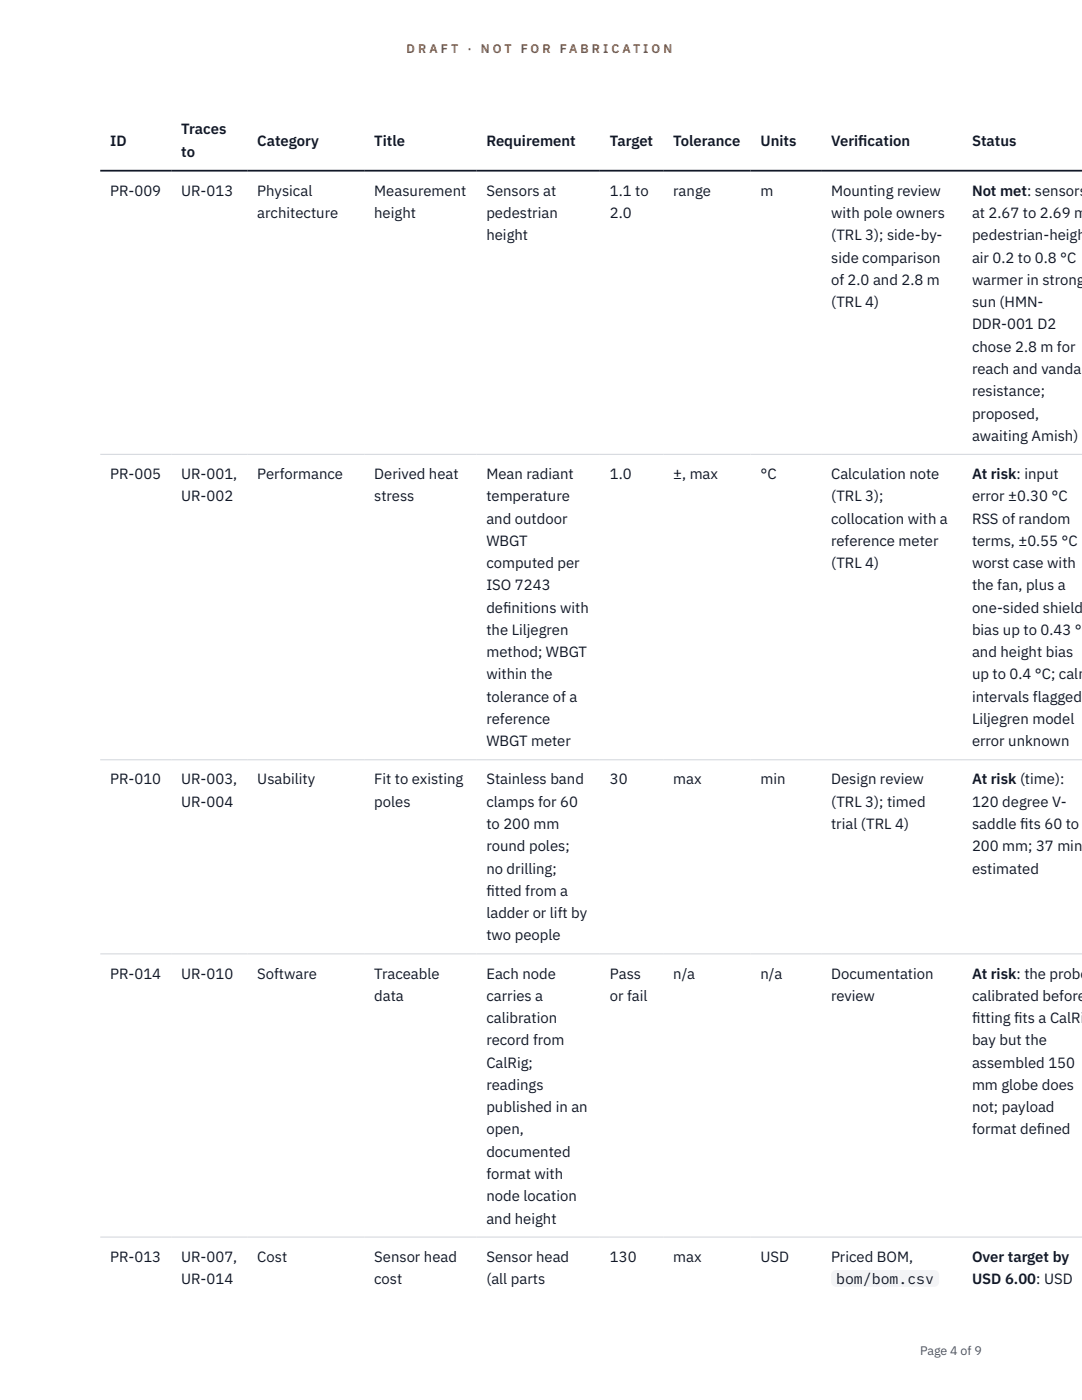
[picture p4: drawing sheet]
<svg xmlns="http://www.w3.org/2000/svg" width="216mm" height="279mm" viewBox="0 0 216 279" stroke-linecap="round" stroke-linejoin="round" font-family="sans-serif">
<defs><g id="words">
<g font-size="3" fill="#111827">
<text x="22" y="29.1">ID</text>
<text x="36.2" y="26.8">Traces</text>
<text x="51.3" y="29.1">Category</text>
<text x="74.7" y="29.1">Title</text>
<text x="97.1" y="29.1">Requirement</text>
<text x="121.7" y="29.1">Target</text>
<text x="134.3" y="29.1">Tolerance</text>
<text x="151.7" y="29.1">Units</text>
<text x="165.8" y="29.1">Verif</text>
<text x="171.3" y="29.1">ication</text>
<text x="194" y="29.1">Status</text>
<text x="36.2" y="31.3">to</text>
<text x="22" y="39.1">PR-009</text>
<text x="36.2" y="39.1">UR-013</text>
<text x="51.3" y="39.1">Physical</text>
<text x="74.7" y="39.1">Measurement</text>
<text x="97.1" y="39.1">Sensors at</text>
<text x="121.7" y="39.1">1.1 to</text>
<text x="134.3" y="39.1">range</text>
<text x="151.7" y="39.1">m</text>
<text x="165.8" y="39.1">Mounting review</text>
<text x="194" y="39.1">Not met: sensors</text>
<text x="51.3" y="43.5">architecture</text>
<text x="74.7" y="43.5">height</text>
<text x="97.1" y="43.5">pedestrian</text>
<text x="97.1" y="48">height</text>
<text x="121.7" y="43.5">2.0</text>
<text x="165.8" y="43.5">with pole owners</text>
<text x="165.8" y="48">(TRL 3); side-by-</text>
<text x="194" y="43.5">at 2.67 to 2.69 m</text>
<text x="194" y="48">pedestrian-height</text>
<text x="165.8" y="52.4">side comparison</text>
<text x="194" y="52.4">air 0.2 to 0.8 °C</text>
<text x="165.8" y="56.9">of 2.0 and 2.8 m</text>
<text x="194" y="56.9">warmer in strong</text>
<text x="165.8" y="61.3">(TRL 4)</text>
<text x="194" y="61.3">sun (HMN-</text>
<text x="194" y="65.7">DDR-001 D2</text>
<text x="194" y="70.2">chose 2.8 m for</text>
<text x="194" y="74.6">reach and vandal</text>
<text x="194" y="79.1">resistance;</text>
<text x="194" y="83.5">proposed,</text>
<text x="194" y="88">awaiting Amish)</text>
<text x="22" y="95.6">PR-005</text>
<text x="36.2" y="95.6">UR-001,</text>
<text x="51.3" y="95.6">Performance</text>
<text x="74.7" y="95.6">Derived heat</text>
<text x="97.1" y="95.6">Mean radiant</text>
<text x="121.7" y="95.6">1.0</text>
<text x="134.3" y="95.6">±, max</text>
<text x="151.7" y="95.6">°C</text>
<text x="165.8" y="95.6">Calculation note</text>
<text x="194" y="95.6">At risk: input</text>
<text x="36.2" y="100">UR-002</text>
<text x="74.7" y="100">stress</text>
<text x="97.1" y="100">temperature</text>
<text x="165.8" y="100">(TRL 3);</text>
<text x="194" y="100">error ±0.30 °C</text>
<text x="97.1" y="104.5">and outdoor</text>
<text x="165.8" y="104.5">collocation with a</text>
<text x="194" y="104.5">RSS of random</text>
<text x="97.1" y="108.9">WBGT</text>
<text x="97.1" y="113.4">computed per</text>
<text x="165.8" y="108.9">reference meter</text>
<text x="165.8" y="113.4">(TRL 4)</text>
<text x="194" y="108.9">terms, ±0.55 °C</text>
<text x="194" y="113.4">worst case with</text>
<text x="97.1" y="117.8">ISO 7243</text>
<text x="194" y="117.8">the fan, plus a</text>
<text x="97.1" y="122.3">def</text>
<text x="100.4" y="122.3">initions with</text>
<text x="194" y="122.3">one-sided shield</text>
<text x="97.1" y="126.7">the Liljegren</text>
<text x="97.1" y="131.2">method; WBGT</text>
<text x="194" y="126.7">bias up to 0.43 °C</text>
<text x="194" y="131.2">and height bias</text>
<text x="97.1" y="135.6">within the</text>
<text x="194" y="135.6">up to 0.4 °C; calm</text>
<text x="97.1" y="140">tolerance of a</text>
<text x="194" y="140">intervals flagged;</text>
<text x="97.1" y="144.5">reference</text>
<text x="97.1" y="148.9">WBGT meter</text>
<text x="194" y="144.5">Liljegren model</text>
<text x="194" y="148.9">error unknown</text>
<text x="22" y="156.6">PR-010</text>
<text x="36.2" y="156.6">UR-003,</text>
<text x="36.2" y="161">UR-004</text>
<text x="51.3" y="156.6">Usability</text>
<text x="74.7" y="156.6">Fit to existing</text>
<text x="74.7" y="161">poles</text>
<text x="97.1" y="156.6">Stainless band</text>
<text x="97.1" y="161">clamps for 60</text>
<text x="121.7" y="156.6">30</text>
<text x="134.3" y="156.6">max</text>
<text x="151.7" y="156.6">min</text>
<text x="165.8" y="156.6">Design review</text>
<text x="165.8" y="161">(TRL 3); timed</text>
<text x="194" y="156.6">At risk (time):</text>
<text x="194" y="161">120 degree V-</text>
<text x="97.1" y="165.4">to 200 mm</text>
<text x="165.8" y="165.4">trial (TRL 4)</text>
<text x="194" y="165.4">saddle f</text>
<text x="203.5" y="165.4">its 60 to</text>
<text x="97.1" y="169.9">round poles;</text>
<text x="194" y="169.9">200 mm; 37 min</text>
<text x="97.1" y="174.3">no drilling;</text>
<text x="97.1" y="178.8">f</text>
<text x="97.1" y="178.8">itted from a</text>
<text x="194" y="174.3">estimated</text>
<text x="97.1" y="183.2">ladder or lift by</text>
<text x="97.1" y="187.7">two people</text>
<text x="22" y="195.3">PR-014</text>
<text x="36.2" y="195.3">UR-010</text>
<text x="51.3" y="195.3">Software</text>
<text x="74.7" y="195.3">Traceable</text>
<text x="97.1" y="195.3">Each node</text>
<text x="121.7" y="195.3">Pass</text>
<text x="134.3" y="195.3">n/a</text>
<text x="151.7" y="195.3">n/a</text>
<text x="165.8" y="195.3">Documentation</text>
<text x="194" y="195.3">At risk: the probe</text>
<text x="74.7" y="199.7">data</text>
<text x="97.1" y="199.7">carries a</text>
<text x="121.7" y="199.7">or fail</text>
<text x="165.8" y="199.7">review</text>
<text x="194" y="199.7">calibrated before</text>
<text x="97.1" y="204.2">calibration</text>
<text x="97.1" y="208.6">record from</text>
<text x="194" y="204.2">f</text>
<text x="194" y="204.2">itting f</text>
<text x="194" y="208.6">bay but the</text>
<text x="202.4" y="204.2">its a CalRig</text>
<text x="97.1" y="213.1">CalRig;</text>
<text x="194" y="213.1">assembled 150</text>
<text x="97.1" y="217.5">readings</text>
<text x="97.1" y="222">published in an</text>
<text x="194" y="217.5">mm globe does</text>
<text x="194" y="222">not; payload</text>
<text x="97.1" y="226.4">open,</text>
<text x="194" y="226.4">format def</text>
<text x="206.9" y="226.4">ined</text>
<text x="97.1" y="230.9">documented</text>
<text x="97.1" y="235.3">format with</text>
<text x="97.1" y="239.7">node location</text>
<text x="97.1" y="244.2">and height</text>
<text x="22" y="251.8">PR-013</text>
<text x="36.2" y="251.8">UR-007,</text>
<text x="51.3" y="251.8">Cost</text>
<text x="74.7" y="251.8">Sensor head</text>
<text x="97.1" y="251.8">Sensor head</text>
<text x="121.7" y="251.8">130</text>
<text x="134.3" y="251.8">max</text>
<text x="151.7" y="251.8">USD</text>
<text x="165.8" y="251.8">Priced BOM,</text>
<text x="194" y="251.8">Over target by</text>
<text x="36.2" y="256.3">UR-014</text>
<text x="74.7" y="256.3">cost</text>
<text x="97.1" y="256.3">(all parts</text>
<text x="166.8" y="256.3">bom/bom.csv</text>
<text x="194" y="256.3">USD 6.00: USD</text>
</g>
<g font-size="2.5" fill="#b45309">
<text x="81.1" y="10.5">D R A F T</text>
<text x="93.3" y="10.5">·</text>
<text x="95.9" y="10.5">N O T</text>
<text x="103.9" y="10.5">F O R</text>
<text x="111.7" y="10.5">F A B R I C A T I O N</text>
</g>
<text font-size="2.5" fill="#4b5563" x="183.6" y="270.3">Page 4 of 9</text>
</g></defs>
<path d="M20 90.7h195.9M20 151.6h195.9M20 190.4h195.9M20 246.9h195.9" fill="none" stroke="#d1d5db" stroke-width=".2"/>
<path d="M20 34.1h195.9" fill="none" stroke="#111827" stroke-width=".35"/>
<path d="M165.8 253.5h21.6v3.3h-21.6z" fill="#f3f4f6"/>
<use href="#words"/>
</svg>
